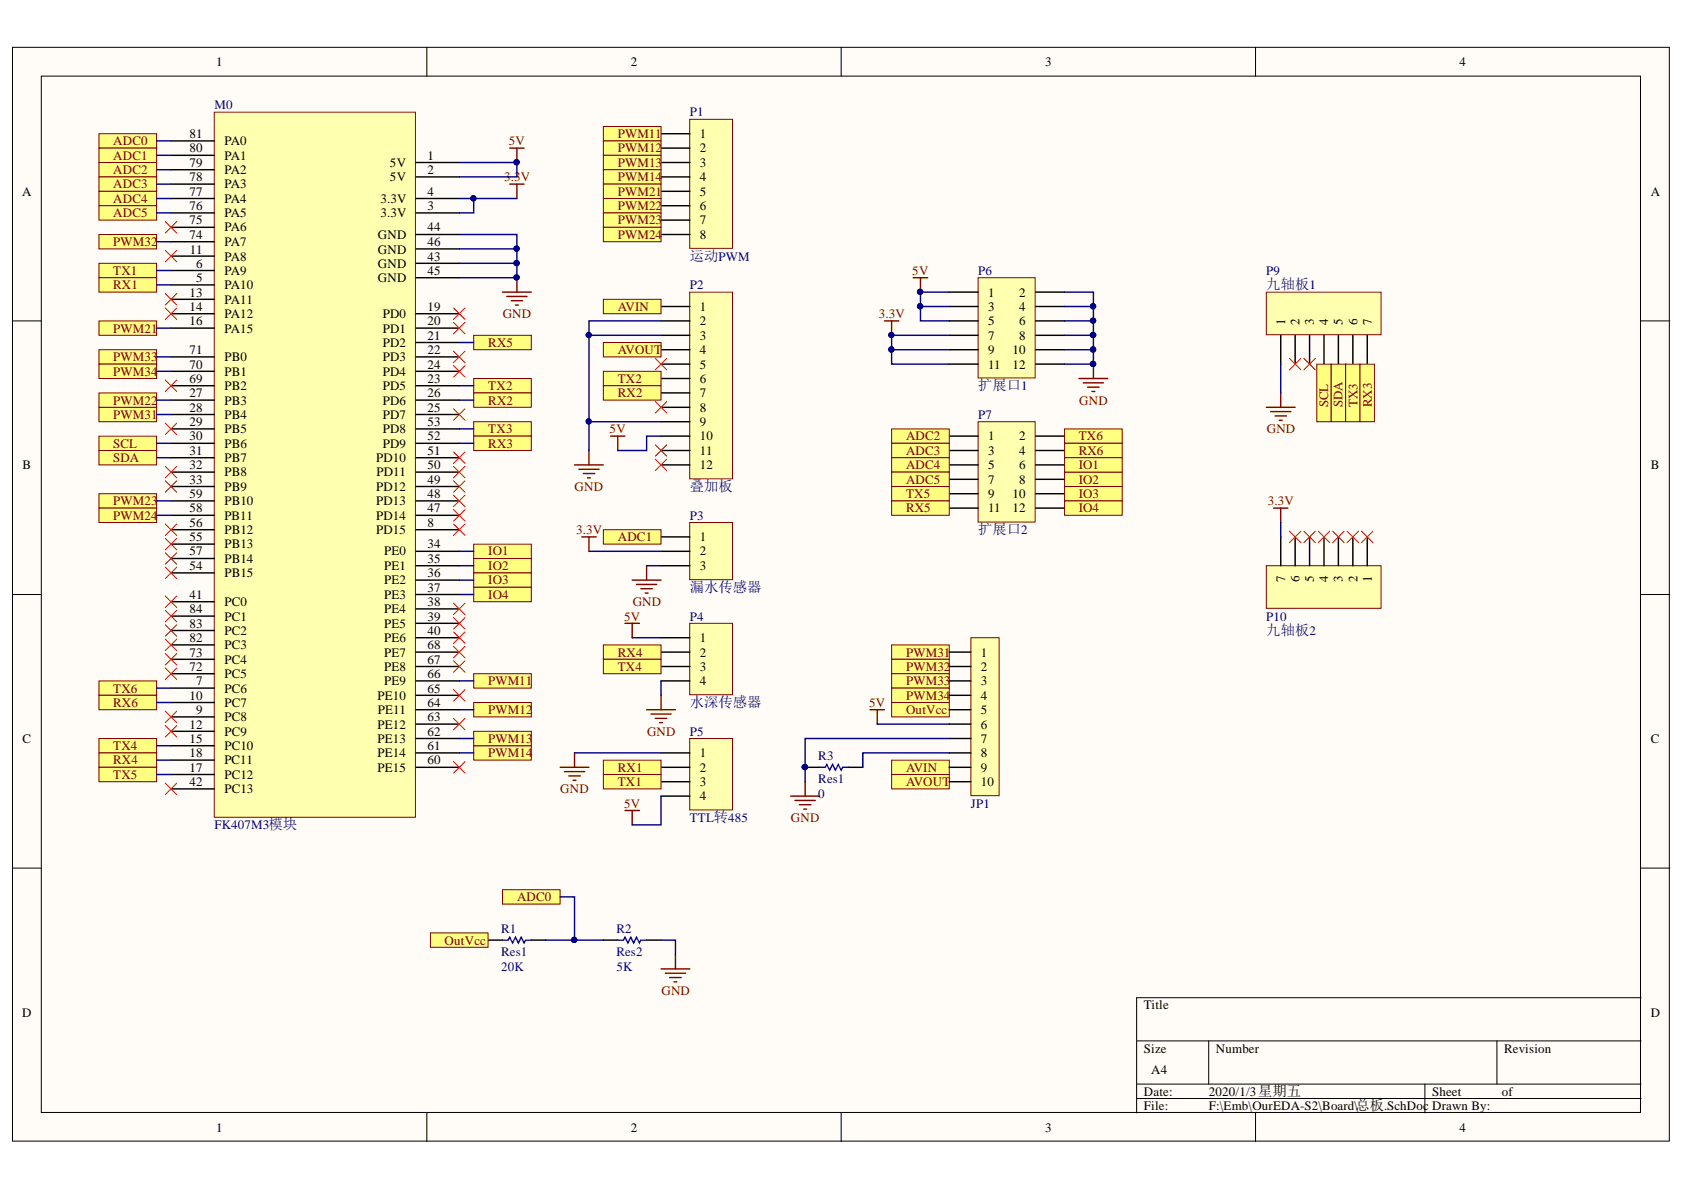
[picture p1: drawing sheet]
<svg xmlns="http://www.w3.org/2000/svg" width="297mm" height="210mm" viewBox="0 0 297 210" stroke-linecap="round" stroke-linejoin="round" font-family="sans-serif">
<defs><g id="words">
<g font-size="2.5" fill="#000080">
<text x="121.7" y="46">运动PWM</text>
<text x="223.4" y="51.1">九轴板1</text>
<text x="172.5" y="68.8">扩展口1</text>
<text x="121.7" y="86.6">叠加板</text>
<text x="172.5" y="94.2">扩展口2</text>
<text x="121.7" y="104.4">漏水传感器</text>
<text x="223.4" y="112">九轴板2</text>
<text x="121.7" y="124.7">水深传感器</text>
</g>
<g font-size="2.3">
<text x="38.2" y="11.7">1</text>
<text x="111.3" y="11.7">2</text>
<text x="184.4" y="11.7">3</text>
<text x="257.5" y="11.7">4</text>
<text x="33.4" y="29.4">79</text>
<text x="33.4" y="26.9">80</text>
<text x="33.4" y="24.3">81</text>
<text x="39.6" y="28.1">PA1</text>
<text x="39.6" y="25.6">PA0</text>
<text x="68.8" y="29.4">5V</text>
<text x="75.4" y="28.1">1</text>
<text x="123.4" y="24.3">1</text>
<text x="123.4" y="26.9">2</text>
<text x="123.4" y="29.4">3</text>
<text x="3.9" y="34.5">A</text>
<text x="33.4" y="34.5">77</text>
<text x="33.4" y="32">78</text>
<text x="39.6" y="35.8">PA4</text>
<text x="39.6" y="33.2">PA3</text>
<text x="39.6" y="30.7">PA2</text>
<text x="67.1" y="35.8">3.3V</text>
<text x="68.8" y="32">5V</text>
<text x="75.4" y="30.7">2</text>
<text x="75.4" y="34.5">4</text>
<text x="123.4" y="32">4</text>
<text x="123.4" y="34.5">5</text>
<text x="291.2" y="34.5">A</text>
<text x="33.4" y="39.6">75</text>
<text x="33.4" y="37">76</text>
<text x="39.6" y="40.8">PA6</text>
<text x="39.6" y="38.3">PA5</text>
<text x="67.1" y="38.3">3.3V</text>
<text x="75.4" y="37">3</text>
<text x="75.4" y="40.8">44</text>
<text x="123.4" y="37">6</text>
<text x="123.4" y="39.6">7</text>
<text x="33.4" y="42.1">74</text>
<text x="33.5" y="44.7">11</text>
<text x="34.6" y="47.3">6</text>
<text x="39.6" y="46">PA8</text>
<text x="39.6" y="43.5">PA7</text>
<text x="66.7" y="47.3">GND</text>
<text x="66.7" y="42.1">GND</text>
<text x="66.7" y="44.7">GND</text>
<text x="75.4" y="46">43</text>
<text x="75.4" y="43.5">46</text>
<text x="123.4" y="42.1">8</text>
<text x="33.4" y="52.3">13</text>
<text x="34.6" y="49.8">5</text>
<text x="39.6" y="51.1">PA10</text>
<text x="39.6" y="48.5">PA9</text>
<text x="39.6" y="53.6">PA11</text>
<text x="66.7" y="49.8">GND</text>
<text x="75.4" y="48.5">45</text>
<text x="174.3" y="52.3">1</text>
<text x="179.8" y="52.3">2</text>
<text x="33.4" y="54.9">14</text>
<text x="33.4" y="57.4">16</text>
<text x="39.6" y="56.1">PA12</text>
<text x="39.6" y="58.7">PA15</text>
<text x="67.5" y="56.1">PD0</text>
<text x="67.5" y="58.7">PD1</text>
<text x="75.4" y="54.9">19</text>
<text x="75.4" y="57.4">20</text>
<text x="75.4" y="59.9">21</text>
<text x="123.4" y="54.9">1</text>
<text x="123.4" y="57.4">2</text>
<text x="123.4" y="59.9">3</text>
<text x="174.3" y="54.9">3</text>
<text x="174.3" y="57.4">5</text>
<text x="174.3" y="59.9">7</text>
<text x="179.8" y="54.9">4</text>
<text x="179.8" y="57.4">6</text>
<text x="179.8" y="59.9">8</text>
<text x="226.7" y="57.4" transform="rotate(-90 226.7 57.4)">1</text>
<text x="229.2" y="57.4" transform="rotate(-90 229.2 57.4)">2</text>
<text x="231.7" y="57.4" transform="rotate(-90 231.7 57.4)">3</text>
<text x="234.3" y="57.4" transform="rotate(-90 234.3 57.4)">4</text>
<text x="236.8" y="57.4" transform="rotate(-90 236.8 57.4)">5</text>
<text x="239.4" y="57.4" transform="rotate(-90 239.4 57.4)">6</text>
<text x="242" y="57.4" transform="rotate(-90 242 57.4)">7</text>
<text x="33.4" y="65">70</text>
<text x="33.4" y="62.5">71</text>
<text x="39.6" y="63.7">PB0</text>
<text x="67.5" y="61.2">PD2</text>
<text x="67.5" y="63.7">PD3</text>
<text x="75.4" y="62.5">22</text>
<text x="75.4" y="65">24</text>
<text x="123.4" y="62.5">4</text>
<text x="123.4" y="65">5</text>
<text x="174.3" y="62.5">9</text>
<text x="174.3" y="65">11</text>
<text x="178.6" y="62.5">10</text>
<text x="178.6" y="65">12</text>
<text x="33.4" y="70.1">27</text>
<text x="33.4" y="67.5">69</text>
<text x="39.6" y="71.4">PB3</text>
<text x="39.6" y="68.8">PB2</text>
<text x="39.6" y="66.3">PB1</text>
<text x="67.5" y="68.8">PD5</text>
<text x="67.5" y="66.3">PD4</text>
<text x="67.5" y="71.4">PD6</text>
<text x="75.4" y="67.5">23</text>
<text x="75.4" y="70.1">26</text>
<text x="123.4" y="67.5">6</text>
<text x="123.4" y="70.1">7</text>
<text x="33.4" y="72.6">28</text>
<text x="33.4" y="75.2">29</text>
<text x="33.4" y="77.7">30</text>
<text x="39.6" y="73.9">PB4</text>
<text x="39.6" y="76.4">PB5</text>
<text x="67.5" y="73.9">PD7</text>
<text x="67.5" y="76.4">PD8</text>
<text x="75.4" y="72.6">25</text>
<text x="75.4" y="77.7">52</text>
<text x="75.4" y="75.2">53</text>
<text x="123.4" y="72.6">8</text>
<text x="123.4" y="75.2">9</text>
<text x="123.4" y="77.7">10</text>
<text x="174.3" y="77.7">1</text>
<text x="179.8" y="77.7">2</text>
<text x="4" y="82.8">B</text>
<text x="33.4" y="80.2">31</text>
<text x="33.4" y="82.8">32</text>
<text x="39.6" y="79">PB6</text>
<text x="39.6" y="81.5">PB7</text>
<text x="66.3" y="81.5">PD10</text>
<text x="67.5" y="79">PD9</text>
<text x="75.4" y="82.8">50</text>
<text x="75.4" y="80.2">51</text>
<text x="123.4" y="80.2">11</text>
<text x="123.4" y="82.8">12</text>
<text x="174.3" y="80.2">3</text>
<text x="174.3" y="82.8">5</text>
<text x="179.8" y="80.2">4</text>
<text x="179.8" y="82.8">6</text>
<text x="291.2" y="82.8">B</text>
<text x="33.4" y="85.3">33</text>
<text x="33.4" y="87.8">59</text>
<text x="39.6" y="84">PB8</text>
<text x="39.6" y="86.6">PB9</text>
<text x="39.6" y="89.1">PB10</text>
<text x="66.3" y="89.1">PD13</text>
<text x="66.3" y="86.6">PD12</text>
<text x="66.4" y="84">PD11</text>
<text x="75.4" y="87.8">48</text>
<text x="75.4" y="85.3">49</text>
<text x="174.3" y="85.3">7</text>
<text x="174.3" y="87.8">9</text>
<text x="178.6" y="87.8">10</text>
<text x="179.8" y="85.3">8</text>
<text x="33.4" y="95.4">55</text>
<text x="33.4" y="92.9">56</text>
<text x="33.4" y="90.4">58</text>
<text x="39.6" y="94.2">PB12</text>
<text x="39.6" y="91.6">PB11</text>
<text x="66.3" y="94.2">PD15</text>
<text x="66.3" y="91.6">PD14</text>
<text x="75.4" y="92.9">8</text>
<text x="75.4" y="90.4">47</text>
<text x="123.4" y="95.4">1</text>
<text x="174.3" y="90.4">11</text>
<text x="178.6" y="90.4">12</text>
<text x="33.4" y="100.5">54</text>
<text x="33.4" y="98">57</text>
<text x="39.6" y="101.8">PB15</text>
<text x="39.6" y="96.7">PB13</text>
<text x="39.6" y="99.3">PB14</text>
<text x="67.8" y="98">PE0</text>
<text x="67.8" y="100.5">PE1</text>
<text x="75.4" y="96.7">34</text>
<text x="75.4" y="99.3">35</text>
<text x="75.4" y="101.8">36</text>
<text x="123.4" y="98">2</text>
<text x="123.4" y="100.5">3</text>
<text x="33.4" y="105.7">41</text>
<text x="39.6" y="106.9">PC0</text>
<text x="67.8" y="103.1">PE2</text>
<text x="67.8" y="105.7">PE3</text>
<text x="75.4" y="104.4">37</text>
<text x="75.4" y="106.9">38</text>
<text x="226.7" y="102.7" transform="rotate(-90 226.7 102.7)">7</text>
<text x="229.2" y="102.7" transform="rotate(-90 229.2 102.7)">6</text>
<text x="231.7" y="102.7" transform="rotate(-90 231.7 102.7)">5</text>
<text x="234.3" y="102.7" transform="rotate(-90 234.3 102.7)">4</text>
<text x="236.8" y="102.7" transform="rotate(-90 236.8 102.7)">3</text>
<text x="239.4" y="102.7" transform="rotate(-90 239.4 102.7)">2</text>
<text x="242" y="102.7" transform="rotate(-90 242 102.7)">1</text>
<text x="33.4" y="113.3">82</text>
<text x="33.4" y="110.8">83</text>
<text x="33.4" y="108.2">84</text>
<text x="39.6" y="112">PC2</text>
<text x="39.6" y="109.5">PC1</text>
<text x="67.8" y="108.2">PE4</text>
<text x="67.8" y="110.8">PE5</text>
<text x="67.8" y="113.3">PE6</text>
<text x="75.4" y="109.5">39</text>
<text x="75.4" y="112">40</text>
<text x="123.4" y="113.3">1</text>
<text x="33.4" y="118.4">72</text>
<text x="33.4" y="115.8">73</text>
<text x="39.6" y="119.6">PC5</text>
<text x="39.6" y="117.1">PC4</text>
<text x="39.6" y="114.6">PC3</text>
<text x="67.8" y="118.4">PE8</text>
<text x="67.8" y="115.8">PE7</text>
<text x="75.4" y="119.6">66</text>
<text x="75.4" y="117.1">67</text>
<text x="75.4" y="114.6">68</text>
<text x="123.4" y="115.8">2</text>
<text x="123.4" y="118.4">3</text>
<text x="173" y="115.8">1</text>
<text x="173" y="118.4">2</text>
<text x="33.4" y="123.4">10</text>
<text x="34.6" y="120.9">7</text>
<text x="34.6" y="126">9</text>
<text x="39.6" y="122.2">PC6</text>
<text x="39.6" y="124.7">PC7</text>
<text x="66.6" y="123.4">PE10</text>
<text x="66.7" y="126">PE11</text>
<text x="67.8" y="120.9">PE9</text>
<text x="75.4" y="124.7">64</text>
<text x="75.4" y="122.2">65</text>
<text x="123.4" y="120.9">4</text>
<text x="173" y="120.9">3</text>
<text x="173" y="123.4">4</text>
<text x="173" y="126">5</text>
<text x="4" y="131">C</text>
<text x="33.4" y="128.5">12</text>
<text x="33.4" y="131">15</text>
<text x="39.6" y="127.2">PC8</text>
<text x="39.6" y="129.8">PC9</text>
<text x="66.6" y="131">PE13</text>
<text x="66.6" y="128.5">PE12</text>
<text x="75.4" y="129.8">62</text>
<text x="75.4" y="127.2">63</text>
<text x="173" y="128.5">6</text>
<text x="173" y="131">7</text>
<text x="291.2" y="131">C</text>
<text x="33.4" y="136.1">17</text>
<text x="33.4" y="133.6">18</text>
<text x="39.6" y="132.3">PC10</text>
<text x="39.6" y="137.4">PC12</text>
<text x="39.6" y="134.8">PC11</text>
<text x="66.6" y="136.1">PE15</text>
<text x="66.6" y="133.6">PE14</text>
<text x="75.4" y="134.8">60</text>
<text x="75.4" y="132.3">61</text>
<text x="123.4" y="133.6">1</text>
<text x="123.4" y="136.1">2</text>
<text x="173" y="133.6">8</text>
<text x="173" y="136.1">9</text>
<text x="33.4" y="138.7">42</text>
<text x="39.6" y="139.9">PC13</text>
<text x="123.4" y="138.7">3</text>
<text x="123.4" y="141.2">4</text>
<text x="173" y="138.7">10</text>
<text x="3.9" y="179.3">D</text>
<text x="201.8" y="178">Title</text>
<text x="291.2" y="179.3">D</text>
<text x="201.8" y="185.7">Size</text>
<text x="214.5" y="185.7">Number</text>
<text x="265.3" y="185.7">Revision</text>
<text x="203.1" y="189.5">A4</text>
<text x="201.8" y="193.3">Date:</text>
<text x="201.8" y="195.8">File:</text>
<text x="213.2" y="193.3">2020/1/3星期五</text>
<text x="213.2" y="195.8">F:\Emb\OurEDA-S2\Board\总板.SchDoc Drawn By:</text>
<text x="252.6" y="193.3">Sheet</text>
<text x="264.9" y="193.3">of</text>
<text x="38.2" y="199.6">1</text>
<text x="111.3" y="199.6">2</text>
<text x="184.4" y="199.6">3</text>
<text x="257.5" y="199.6">4</text>
</g>
<g font-size="2.3" fill="#000080">
<text x="37.8" y="19.3">M0</text>
<text x="121.7" y="20.5">P1</text>
<text x="121.7" y="51.1">P2</text>
<text x="172.5" y="48.5">P6</text>
<text x="223.4" y="48.5">P9</text>
<text x="172.5" y="73.9">P7</text>
<text x="121.7" y="91.6">P3</text>
<text x="121.7" y="109.5">P4</text>
<text x="223.4" y="109.5">P10</text>
<text x="121.7" y="129.8">P5</text>
<text x="144.3" y="134.1">R3</text>
<text x="144.3" y="140.7">0</text>
<text x="144.3" y="138.1">Res1</text>
<text x="171.2" y="142.5">JP1</text>
<text x="37.8" y="146.3">FK407M3模块</text>
<text x="121.7" y="145">TTL转485</text>
<text x="88.4" y="164.6">R1</text>
<text x="108.7" y="164.6">R2</text>
<text x="88.4" y="171.2">20K</text>
<text x="88.4" y="168.7">Res1</text>
<text x="108.7" y="171.2">5K</text>
<text x="108.7" y="168.7">Res2</text>
</g>
<g font-size="2.3" fill="#800000">
<text x="20" y="25.6">ADC0</text>
<text x="20" y="28.1">ADC1</text>
<text x="89.8" y="25.6">5V</text>
<text x="109" y="24.3">PWM11</text>
<text x="109" y="26.9">PWM12</text>
<text x="109" y="29.4">PWM13</text>
<text x="20" y="30.7">ADC2</text>
<text x="20" y="33.2">ADC3</text>
<text x="20" y="35.8">ADC4</text>
<text x="88.9" y="32">3.3V</text>
<text x="109" y="32">PWM14</text>
<text x="109" y="34.5">PWM21</text>
<text x="20" y="38.3">ADC5</text>
<text x="109" y="37">PWM22</text>
<text x="109" y="39.6">PWM23</text>
<text x="20" y="43.5">PWM32</text>
<text x="109" y="42.1">PWM24</text>
<text x="20" y="48.5">TX1</text>
<text x="20" y="51.1">RX1</text>
<text x="160.9" y="48.5">5V</text>
<text x="20" y="58.7">PWM21</text>
<text x="88.7" y="56.1">GND</text>
<text x="109" y="54.9">AVIN</text>
<text x="155" y="56.1">3.3V</text>
<text x="20" y="63.7">PWM33</text>
<text x="86.1" y="61.2">RX5</text>
<text x="109" y="62.5">AVOUT</text>
<text x="20" y="66.3">PWM34</text>
<text x="20" y="71.4">PWM22</text>
<text x="86.1" y="68.8">TX2</text>
<text x="86.1" y="71.4">RX2</text>
<text x="109" y="67.5">TX2</text>
<text x="109" y="70.1">RX2</text>
<text x="190.4" y="71.4">GND</text>
<text x="234.3" y="71.9" transform="rotate(-90 234.3 71.9)">SCL</text>
<text x="236.8" y="71.9" transform="rotate(-90 236.8 71.9)">SDA</text>
<text x="239.4" y="71.9" transform="rotate(-90 239.4 71.9)">TX3</text>
<text x="242" y="71.9" transform="rotate(-90 242 71.9)">RX3</text>
<text x="20" y="73.9">PWM31</text>
<text x="86.1" y="76.4">TX3</text>
<text x="107.5" y="76.4">5V</text>
<text x="159.8" y="77.7">ADC2</text>
<text x="190.3" y="77.7">TX6</text>
<text x="223.4" y="76.4">GND</text>
<text x="20" y="79">SCL</text>
<text x="20" y="81.5">SDA</text>
<text x="86.1" y="79">RX3</text>
<text x="159.8" y="80.2">ADC3</text>
<text x="159.8" y="82.8">ADC4</text>
<text x="190.3" y="80.2">RX6</text>
<text x="190.3" y="82.8">IO1</text>
<text x="20" y="89.1">PWM23</text>
<text x="101.4" y="86.6">GND</text>
<text x="159.8" y="85.3">ADC5</text>
<text x="159.8" y="87.8">TX5</text>
<text x="190.3" y="85.3">IO2</text>
<text x="190.3" y="87.8">IO3</text>
<text x="223.6" y="89.1">3.3V</text>
<text x="20" y="91.6">PWM24</text>
<text x="101.6" y="94.2">3.3V</text>
<text x="109" y="95.4">ADC1</text>
<text x="159.8" y="90.4">RX5</text>
<text x="190.3" y="90.4">IO4</text>
<text x="86.1" y="98">IO1</text>
<text x="86.1" y="100.5">IO2</text>
<text x="86.1" y="103.1">IO3</text>
<text x="86.1" y="105.7">IO4</text>
<text x="111.6" y="106.9">GND</text>
<text x="110.1" y="109.5">5V</text>
<text x="109" y="115.8">RX4</text>
<text x="109" y="118.4">TX4</text>
<text x="159.8" y="115.8">PWM31</text>
<text x="159.8" y="118.4">PWM32</text>
<text x="20" y="122.2">TX6</text>
<text x="20" y="124.7">RX6</text>
<text x="86.1" y="126">PWM12</text>
<text x="86.1" y="120.9">PWM11</text>
<text x="153.3" y="124.7">5V</text>
<text x="159.8" y="120.9">PWM33</text>
<text x="159.8" y="123.4">PWM34</text>
<text x="159.8" y="126">OutVcc</text>
<text x="86.1" y="131">PWM13</text>
<text x="114.1" y="129.8">GND</text>
<text x="20" y="132.3">TX4</text>
<text x="20" y="134.8">RX4</text>
<text x="20" y="137.4">TX5</text>
<text x="86.1" y="133.6">PWM14</text>
<text x="109" y="136.1">RX1</text>
<text x="159.8" y="136.1">AVIN</text>
<text x="98.8" y="139.9">GND</text>
<text x="109" y="138.7">TX1</text>
<text x="110.1" y="142.5">5V</text>
<text x="159.8" y="138.7">AVOUT</text>
<text x="139.5" y="145">GND</text>
<text x="91.2" y="158.9">ADC0</text>
<text x="78.4" y="166.6">OutVcc</text>
<text x="116.7" y="175.5">GND</text>
</g>
</g></defs>
<g fill="#fffcf8" stroke="#000" stroke-width=".18">
<path d="M2.2 8.3h292.2v193h-292.2z"/>
<path d="M7.3 13.4h282.1v182.8h-282.1z"/>
</g>
<g fill="none" stroke="#000" stroke-width=".18">
<path d="M75.3 8.3v5.1M148.4 8.3v5.1M221.5 8.3v5.1M2.2 56.6h5.1M289.5 56.6h5.1M2.2 104.9h5.1M289.5 104.9h5.1M2.2 153.1h5.1M289.5 153.1h5.1M289.5 176h-89v20.3M75.3 196.3v5.1M148.4 196.3v5.1"/>
<path d="M200.5 183.6h89M200.5 191.2h89M200.5 193.8h89M213.2 183.6v7.6M221.5 196.3v5.1M251.3 191.2v5.1M264 183.6v7.6"/>
</g>
<path d="M37.8 19.8h35.5v124.4h-35.5z" fill="#ffffb0" stroke="#800000" stroke-width=".18"/>
<g fill="none" stroke="#000" stroke-width=".25">
<path d="M30.2 37.6h7.6M30.2 35h7.6M30.2 32.5h7.6M30.2 29.9h7.6M30.2 27.4h7.6M30.2 24.9h7.6M73.4 28.7h7.6M73.4 31.2h7.6M73.4 37.6h7.6M73.4 35h7.6M30.2 50.3h7.6M30.2 47.7h7.6"/>
<path d="M30.2 45.2h7.6M30.2 52.8h7.6M30.2 55.3h7.6M30.2 57.9h7.6M30.2 42.6h7.6M30.2 40.1h7.6M73.4 55.3h7.6M73.4 57.9h7.6M73.4 46.4h7.6M73.4 41.4h7.6M73.4 49h7.6M73.4 43.9h7.6"/>
<path d="M30.2 63h7.6M30.2 68h7.6M30.2 65.5h7.6M30.2 73.1h7.6M30.2 70.6h7.6M30.2 75.7h7.6M30.2 78.2h7.6M73.4 60.4h7.6M73.4 63h7.6M73.4 68h7.6M73.4 65.5h7.6M73.4 73.1h7.6"/>
<path d="M73.4 70.6h7.6M73.4 75.7h7.6M73.4 78.2h7.6M30.2 93.4h7.6M30.2 80.7h7.6M30.2 83.3h7.6M30.2 85.8h7.6M30.2 90.9h7.6M30.2 88.4h7.6M30.2 96h7.6M30.2 98.5h7.6M73.4 93.4h7.6"/>
<path d="M73.4 80.7h7.6M73.4 83.3h7.6M73.4 85.8h7.6M73.4 97.2h7.6M73.4 99.8h7.6M73.4 90.9h7.6M73.4 88.4h7.6M30.2 106.1h7.6M30.2 101.1h7.6M30.2 118.8h7.6M30.2 116.3h7.6M30.2 113.8h7.6"/>
<path d="M30.2 111.2h7.6M30.2 108.7h7.6M73.4 102.3h7.6M73.4 104.9h7.6M73.4 107.4h7.6M73.4 109.9h7.6M73.4 112.5h7.6M73.4 117.6h7.6M73.4 115h7.6M30.2 121.4h7.6M30.2 126.5h7.6M30.2 123.9h7.6"/>
<path d="M30.2 129h7.6M30.2 131.5h7.6M30.2 136.6h7.6M30.2 134.1h7.6M30.2 139.2h7.6M73.4 135.3h7.6M73.4 132.8h7.6M73.4 130.3h7.6M73.4 127.7h7.6M73.4 125.2h7.6M73.4 122.6h7.6M73.4 120.1h7.6"/>
</g>
<path d="M121.7 21h7.5v22.8h-7.5z" fill="#ffffb0" stroke="#800000" stroke-width=".18"/>
<path d="M116.6 23.6h5.1M116.6 26.1h5.1M116.6 28.7h5.1M116.6 31.2h5.1M116.6 33.7h5.1M116.6 36.3h5.1M116.6 38.8h5.1M116.6 41.4h5.1" fill="none" stroke="#000" stroke-width=".25"/>
<path d="M121.7 92.2h7.5v10h-7.5z" fill="#ffffb0" stroke="#800000" stroke-width=".18"/>
<path d="M116.6 94.7h5.1M116.6 97.2h5.1M116.6 99.8h5.1" fill="none" stroke="#000" stroke-width=".25"/>
<path d="M121.7 51.5h7.5v33h-7.5z" fill="#ffffb0" stroke="#800000" stroke-width=".18"/>
<path d="M116.6 54.1h5.1M116.6 56.6h5.1M116.6 59.1h5.1M116.6 61.7h5.1M116.6 64.2h5.1M116.6 66.8h5.1M116.6 69.3h5.1M116.6 71.8h5.1M116.6 74.4h5.1M116.6 76.9h5.1M116.6 79.5h5.1M116.6 82h5.1" fill="none" stroke="#000" stroke-width=".25"/>
<path d="M121.7 109.9h7.5v12.6h-7.5z" fill="#ffffb0" stroke="#800000" stroke-width=".18"/>
<path d="M116.6 112.5h5.1M116.6 115h5.1M116.6 117.6h5.1M116.6 120.1h5.1" fill="none" stroke="#000" stroke-width=".25"/>
<path d="M121.7 130.3h7.5v12.6h-7.5z" fill="#ffffb0" stroke="#800000" stroke-width=".18"/>
<path d="M116.6 132.8h5.1M116.6 135.3h5.1M116.6 137.9h5.1M116.6 140.4h5.1" fill="none" stroke="#000" stroke-width=".25"/>
<g fill="#ffff80" stroke="#800000" stroke-width=".18">
<path d="M17.5 23.6h10.1v2.5h-10.1z" fill-rule="evenodd"/>
<path d="M17.5 26.1h10.1v2.6h-10.1z" fill-rule="evenodd"/>
<path d="M17.5 28.7h10.1v2.5h-10.1z" fill-rule="evenodd"/>
<path d="M17.5 31.2h10.1v2.5h-10.1z" fill-rule="evenodd"/>
<path d="M17.5 33.7h10.1v2.6h-10.1z" fill-rule="evenodd"/>
<path d="M17.5 36.3h10.1v2.5h-10.1z" fill-rule="evenodd"/>
<path d="M17.5 41.4h10.1v2.5h-10.1z" fill-rule="evenodd"/>
<path d="M17.5 61.7h10.1v2.5h-10.1z" fill-rule="evenodd"/>
<path d="M17.5 64.2h10.1v2.6h-10.1z" fill-rule="evenodd"/>
<path d="M83.5 123.9h10.2v2.6h-10.2z" fill-rule="evenodd"/>
<path d="M83.5 131.5h10.2v2.6h-10.2z" fill-rule="evenodd"/>
<path d="M83.5 129h10.2v2.5h-10.2z" fill-rule="evenodd"/>
<path d="M83.5 118.8h10.2v2.6h-10.2z" fill-rule="evenodd"/>
<path d="M17.5 46.4h10.1v2.6h-10.1z" fill-rule="evenodd"/>
<path d="M17.5 49h10.1v2.5h-10.1z" fill-rule="evenodd"/>
<path d="M17.5 71.8h10.1v2.6h-10.1z" fill-rule="evenodd"/>
<path d="M17.5 130.3h10.1v2.5h-10.1z" fill-rule="evenodd"/>
<path d="M17.5 132.8h10.1v2.5h-10.1z" fill-rule="evenodd"/>
<path d="M17.5 135.3h10.1v2.6h-10.1z" fill-rule="evenodd"/>
<path d="M83.5 59.1h10.2v2.6h-10.2z" fill-rule="evenodd"/>
<path d="M83.5 66.8h10.2v2.5h-10.2z" fill-rule="evenodd"/>
<path d="M83.5 69.3h10.2v2.5h-10.2z" fill-rule="evenodd"/>
<path d="M83.5 74.4h10.2v2.5h-10.2z" fill-rule="evenodd"/>
<path d="M83.5 76.9h10.2v2.6h-10.2z" fill-rule="evenodd"/>
<path d="M17.5 120.1h10.1v2.5h-10.1z" fill-rule="evenodd"/>
<path d="M17.5 122.6h10.1v2.6h-10.1z" fill-rule="evenodd"/>
<path d="M17.5 56.6h10.1v2.5h-10.1z" fill-rule="evenodd"/>
<path d="M17.5 69.3h10.1v2.5h-10.1z" fill-rule="evenodd"/>
<path d="M17.5 87.1h10.1v2.5h-10.1z" fill-rule="evenodd"/>
<path d="M17.5 89.6h10.1v2.6h-10.1z" fill-rule="evenodd"/>
</g>
<path d="M89.9 26.1h2.5M89.9 32.5h2.5M91.2 26.1v2.6M91.2 32.5v2.5M88.6 51.5h5.1M89.4 52.3h3.6M90.2 53.1h2M90.9 53.8h.5M91.2 49v2.5" fill="none" stroke="#800000" stroke-width=".25"/>
<g fill="#000080" stroke="#000080" stroke-width=".18">
<circle cx="91.1" cy="48.9" r=".46"/>
<circle cx="91.1" cy="28.6" r=".46"/>
</g>
<g fill="#ffff80" stroke="#800000" stroke-width=".18">
<path d="M106.4 22.3h10.2v2.6h-10.2z" fill-rule="evenodd"/>
<path d="M106.4 24.9h10.2v2.5h-10.2z" fill-rule="evenodd"/>
<path d="M106.4 27.4h10.2v2.5h-10.2z" fill-rule="evenodd"/>
<path d="M106.4 29.9h10.2v2.6h-10.2z" fill-rule="evenodd"/>
<path d="M106.4 32.5h10.2v2.5h-10.2z" fill-rule="evenodd"/>
<path d="M106.4 35h10.2v2.6h-10.2z" fill-rule="evenodd"/>
<path d="M106.4 37.6h10.2v2.5h-10.2z" fill-rule="evenodd"/>
<path d="M106.4 40.1h10.2v2.5h-10.2z" fill-rule="evenodd"/>
<path d="M106.4 52.8h10.2v2.5h-10.2z" fill-rule="evenodd"/>
<path d="M106.4 60.4h10.2v2.6h-10.2z" fill-rule="evenodd"/>
<path d="M106.4 65.5h10.2v2.5h-10.2z" fill-rule="evenodd"/>
<path d="M106.4 68h10.2v2.6h-10.2z" fill-rule="evenodd"/>
</g>
<path d="M103.9 79.5v2.5M101.3 82h5.1M102.1 82.8h3.6M102.9 83.5h2M103.6 84.3h.5" fill="none" stroke="#800000" stroke-width=".25"/>
<g fill="none" stroke="#f00" stroke-width=".18">
<path d="M29.1 39.1l2.1 2M31.2 39.1l-2.1 2M29.1 44.2l2.1 2M29.1 51.8l2.1 2M29.1 54.3l2.1 2.1M31.2 44.2l-2.1 2M31.2 51.8l-2.1 2M31.2 54.3l-2.1 2.1M80 56.9l2 2M80 54.3l2 2.1M82 56.9l-2 2M82 54.3l-2 2.1"/>
<path d="M29.1 67l2.1 2.1M29.1 74.6l2.1 2.1M31.2 67l-2.1 2.1M31.2 74.6l-2.1 2.1M80 79.7l2 2.1M80 64.5l2 2M80 72.1l2 2M80 61.9l2 2.1M82 79.7l-2 2.1M82 64.5l-2 2M82 72.1l-2 2M82 61.9l-2 2.1"/>
<path d="M115.6 63.2l2 2M115.6 70.8l2 2.1M115.6 78.4l2 2.1M117.6 63.2l-2 2M117.6 70.8l-2 2.1M117.6 78.4l-2 2.1M29.1 82.3l2.1 2M29.1 84.8l2.1 2M29.1 92.4l2.1 2.1M29.1 95l2.1 2M29.1 97.5l2.1 2M31.2 82.3l-2.1 2"/>
<path d="M31.2 84.8l-2.1 2M31.2 92.4l-2.1 2.1M31.2 95l-2.1 2M31.2 97.5l-2.1 2M80 92.4l2 2.1M80 89.9l2 2M80 84.8l2 2M80 87.3l2 2.1M80 82.3l2 2M82 92.4l-2 2.1M82 89.9l-2 2M82 84.8l-2 2"/>
<path d="M82 87.3l-2 2.1M82 82.3l-2 2M115.6 81l2 2M117.6 81l-2 2M29.1 100l2.1 2.1M29.1 105.1l2.1 2.1M29.1 107.7l2.1 2M29.1 110.2l2.1 2M29.1 112.7l2.1 2.1M29.1 115.3l2.1 2M29.1 117.8l2.1 2.1M31.2 100l-2.1 2.1"/>
<path d="M31.2 105.1l-2.1 2.1M31.2 107.7l-2.1 2M31.2 110.2l-2.1 2M31.2 112.7l-2.1 2.1M31.2 115.3l-2.1 2M31.2 117.8l-2.1 2.1M80 116.5l2 2.1M80 114l2 2M80 111.5l2 2M80 108.9l2 2.1M80 106.4l2 2M82 116.5l-2 2.1"/>
<path d="M82 114l-2 2M82 111.5l-2 2M82 108.9l-2 2.1M82 106.4l-2 2M29.1 125.4l2.1 2.1M29.1 128l2.1 2M29.1 138.1l2.1 2.1M31.2 125.4l-2.1 2.1M31.2 128l-2.1 2M31.2 138.1l-2.1 2.1M80 134.3l2 2.1M80 126.7l2 2"/>
<path d="M80 121.6l2 2.1M82 134.3l-2 2.1M82 126.7l-2 2M82 121.6l-2 2.1"/>
</g>
<g fill="#ffff80" stroke="#800000" stroke-width=".18">
<path d="M17.5 76.9h10.1v2.6h-10.1z" fill-rule="evenodd"/>
<path d="M17.5 79.5h10.1v2.5h-10.1z" fill-rule="evenodd"/>
</g>
<path d="M172.5 49h10.1v17.7h-10.1z" fill="#ffffb0" stroke="#800000" stroke-width=".18"/>
<path d="M167.4 51.5h5.1M167.4 54.1h5.1M167.4 56.6h5.1M167.4 59.1h5.1M182.7 51.5h5.1M182.7 54.1h5.1M182.7 56.6h5.1M182.7 59.1h5.1M167.4 61.7h5.1M167.4 64.2h5.1M182.7 61.7h5.1M182.7 64.2h5.1" fill="none" stroke="#000" stroke-width=".25"/>
<path d="M172.5 74.4h10.1v17.7h-10.1z" fill="#ffffb0" stroke="#800000" stroke-width=".18"/>
<g fill="none" stroke="#000" stroke-width=".25">
<path d="M167.4 76.9h5.1M167.4 79.5h5.1M182.7 76.9h5.1M182.7 79.5h5.1M167.4 82h5.1M167.4 84.5h5.1M167.4 87.1h5.1M167.4 89.6h5.1M182.7 82h5.1M182.7 84.5h5.1M182.7 87.1h5.1M182.7 89.6h5.1"/>
<path d="M86.1 165.8h2.5M93.7 165.8h2.6M106.4 165.8h2.6M114.1 165.8h2.5"/>
</g>
<g fill="none" stroke="#800000" stroke-width=".25">
<path d="M156 56.6h2.5M157.3 56.6v2.5M161.1 49h2.5M162.4 49v2.5M190.3 66.8h5.1M191.1 67.5h3.5M191.8 68.3h2.1M192.6 69.1h.5M192.9 64.2v2.6M116.6 170.9h5.1M117.4 171.7h3.5M118.1 172.4h2.1"/>
<path d="M118.9 173.2h.5M119.1 168.4v2.5"/>
</g>
<g fill="#000080" stroke="#000080" stroke-width=".18">
<circle cx="162.3" cy="51.5" r=".46"/>
<circle cx="157.2" cy="59.1" r=".46"/>
<circle cx="192.8" cy="64.2" r=".47"/>
</g>
<path d="M88.6 165.8h1.1l.2-.5 .5 1 .5-1 .5 1 .5-1 .5 1 .3-.5h1M109 165.8h1l.2-.5 .6 1 .5-1 .5 1 .5-1 .5 1 .2-.5h1.1" fill="none" stroke="#00f" stroke-width=".25"/>
<path d="M88.6 156.9h10.2v2.6h-10.2z" fill-rule="evenodd" fill="#ffff80" stroke="#800000" stroke-width=".18"/>
<path d="M223.4 51.5h20.2v7.5h-20.2z" fill="#ffffb0" stroke="#800000" stroke-width=".18"/>
<path d="M225.9 59.1v5.1M228.5 59.1v5.1M231 59.1v5.1M233.5 59.1v5.1M236.1 59.1v5.1M238.6 59.1v5.1M241.2 59.1v5.1" fill="none" stroke="#000" stroke-width=".25"/>
<path d="M223.4 99.8h20.2v7.5h-20.2z" fill="#ffffb0" stroke="#800000" stroke-width=".18"/>
<path d="M225.9 94.7v5.1M228.5 94.7v5.1M231 94.7v5.1M233.5 94.7v5.1M236.1 94.7v5.1M238.6 94.7v5.1M241.2 94.7v5.1" fill="none" stroke="#000" stroke-width=".25"/>
<g fill="#ffff80" stroke="#800000" stroke-width=".18">
<path d="M83.5 96h10.2v2.5h-10.2z" fill-rule="evenodd"/>
<path d="M83.5 98.5h10.2v2.6h-10.2z" fill-rule="evenodd"/>
<path d="M83.5 101.1h10.2v2.5h-10.2z" fill-rule="evenodd"/>
<path d="M157.3 75.7h10.1v2.5h-10.1z" fill-rule="evenodd"/>
<path d="M157.3 78.2h10.1v2.5h-10.1z" fill-rule="evenodd"/>
<path d="M157.3 80.7h10.1v2.6h-10.1z" fill-rule="evenodd"/>
<path d="M157.3 83.3h10.1v2.5h-10.1z" fill-rule="evenodd"/>
<path d="M157.3 85.8h10.1v2.6h-10.1z" fill-rule="evenodd"/>
<path d="M157.3 88.4h10.1v2.5h-10.1z" fill-rule="evenodd"/>
<path d="M187.8 75.7h10.1v2.5h-10.1z" fill-rule="evenodd"/>
<path d="M187.8 78.2h10.1v2.5h-10.1z" fill-rule="evenodd"/>
<path d="M187.8 83.3h10.1v2.5h-10.1z" fill-rule="evenodd"/>
<path d="M187.8 80.7h10.1v2.6h-10.1z" fill-rule="evenodd"/>
<path d="M106.4 93.4h10.2v2.6h-10.2z" fill-rule="evenodd"/>
<path d="M187.8 85.8h10.1v2.6h-10.1z" fill-rule="evenodd"/>
<path d="M157.3 113.8h10.1v2.5h-10.1z" fill-rule="evenodd"/>
<path d="M157.3 116.3h10.1v2.5h-10.1z" fill-rule="evenodd"/>
<path d="M157.3 118.8h10.1v2.6h-10.1z" fill-rule="evenodd"/>
<path d="M157.3 121.4h10.1v2.5h-10.1z" fill-rule="evenodd"/>
<path d="M75.9 164.6h10.2v2.5h-10.2z" fill-rule="evenodd"/>
<path d="M157.3 123.9h10.1v2.6h-10.1z" fill-rule="evenodd"/>
<path d="M157.3 134.1h10.1v2.5h-10.1z" fill-rule="evenodd"/>
<path d="M157.3 136.6h10.1v2.6h-10.1z" fill-rule="evenodd"/>
</g>
<g fill="none" stroke="#800000" stroke-width=".25">
<path d="M102.6 94.7h2.6M103.9 94.7v2.5M114.1 99.8v2.5M111.5 102.3h5.1M112.3 103.1h3.5M113 103.8h2.1M113.8 104.6h.5M142 137.9v2.5M153.5 125.2h2.5M154.7 125.2v2.5M139.5 140.4h5.1M140.2 141.2h3.6"/>
<path d="M141 141.9h2M141.8 142.7h.5"/>
</g>
<path d="M142 135.3h2.6M149.6 135.3h2.6" fill="none" stroke="#000" stroke-width=".25"/>
<circle cx="142" cy="135.3" r=".46" fill="#000080" stroke="#000080" stroke-width=".18"/>
<path d="M144.6 135.3h1l.2-.5 .5 1.1 .5-1.1 .6 1.1 .5-1.1 .5 1.1 .2-.6h1" fill="none" stroke="#00f" stroke-width=".25"/>
<g fill="#ffff80" stroke="#800000" stroke-width=".18">
<path d="M232.3 64.2h2.5v10.2h-2.5z" fill-rule="evenodd"/>
<path d="M234.8 64.2h2.6v10.2h-2.6z" fill-rule="evenodd"/>
<path d="M237.4 64.2h2.5v10.2h-2.5z" fill-rule="evenodd"/>
<path d="M239.9 64.2h2.5v10.2h-2.5z" fill-rule="evenodd"/>
</g>
<path d="M223.4 71.8h5.1M224.1 72.6h3.6M224.9 73.4h2M225.7 74.1h.5M225.9 69.3v2.5M224.6 89.6h2.6M225.9 89.6v2.6" fill="none" stroke="#800000" stroke-width=".25"/>
<g fill="none" stroke="#f00" stroke-width=".18">
<path d="M227.4 63.2l2.1 2M229.5 63.2l-2.1 2M230 63.2l2 2M232 63.2l-2 2M227.4 93.7l2.1 2M229.5 93.7l-2.1 2M230 93.7l2 2M232 93.7l-2 2M232.5 93.7l2.1 2M234.6 93.7l-2.1 2M235.1 93.7l2 2M237.1 93.7l-2 2"/>
<path d="M237.6 93.7l2 2M239.6 93.7l-2 2M240.1 93.7l2.1 2M242.2 93.7l-2.1 2"/>
</g>
<g fill="#ffff80" stroke="#800000" stroke-width=".18">
<path d="M106.4 134.1h10.2v2.5h-10.2z" fill-rule="evenodd"/>
<path d="M106.4 136.6h10.2v2.6h-10.2z" fill-rule="evenodd"/>
<path d="M106.4 113.8h10.2v2.5h-10.2z" fill-rule="evenodd"/>
<path d="M106.4 116.3h10.2v2.5h-10.2z" fill-rule="evenodd"/>
</g>
<g fill="none" stroke="#800000" stroke-width=".25">
<path d="M107.7 76.9h2.5M109 76.9v2.6M110.2 109.9h2.6M111.5 109.9v2.6M98.8 135.3h5.1M99.6 136.1h3.5M100.3 136.9h2.1M101.1 137.6h.5M101.3 132.8v2.5M114.1 125.2h5M114.8 125.9h3.6M115.6 126.7h2"/>
<path d="M116.3 127.5h.6M116.6 122.6v2.6M110.2 143h2.6M111.5 143v2.5"/>
</g>
<g fill="#ffff80" stroke="#800000" stroke-width=".18">
<path d="M83.5 103.6h10.2v2.5h-10.2z" fill-rule="evenodd"/>
<path d="M187.8 88.4h10.1v2.5h-10.1z" fill-rule="evenodd"/>
</g>
<path d="M171.3 112.5h4.9v27.8h-4.9z" fill="#ffffb0" stroke="#800000" stroke-width=".18"/>
<path d="M167.4 115h3.9M167.4 117.6h3.9M167.4 120.1h3.9M167.4 122.6h3.9M167.4 125.2h3.9M167.4 127.7h3.9M167.4 130.3h3.9M167.4 132.8h3.9M167.4 135.3h3.9M167.4 137.9h3.9" fill="none" stroke="#000" stroke-width=".25"/>
<g fill="none" stroke="#000080" stroke-width=".25">
<path d="M27.6 24.9h2.6M27.6 27.4h2.6M27.6 29.9h2.6M27.6 32.5h2.6M27.6 35h2.6M27.6 37.6h2.6M81 28.7h10.2v2.5h-10.2M81 35h10.2M83.5 35v2.6h-2.5M27.6 42.6h2.6M27.6 47.7h2.6M27.6 50.3h2.6"/>
<path d="M27.6 57.9h2.6M81 46.4h10.2v2.6h-10.2M81 43.9h10.2v2.5M81 41.4h10.2v2.5M103.9 59.1h12.7M116.6 56.6h-12.7v22.9M162.4 54.1v2.5h5M167.4 51.5h-5v2.6h5M167.4 59.1h-10.1v2.6h10.1M187.8 51.5h5.1v2.6h-5.1M187.8 56.6h5.1v2.5M187.8 59.1h5.1"/>
<path d="M192.9 54.1v2.5M192.9 59.1v2.6M27.6 63h2.6M27.6 65.5h2.6M27.6 73.1h2.6M27.6 70.6h2.6M27.6 78.2h2.6M81 60.4h2.5M81 68h2.5M81 70.6h2.5M81 75.7h2.5M81 78.2h2.5"/>
<path d="M103.9 74.4h12.7M116.6 76.9h-2.5v2.6h-5.1M157.3 61.7v2.5h10.1M187.8 61.7h5.1v2.5h-5.1M225.9 64.2v5.1M27.6 88.4h2.6M27.6 90.9h2.6M27.6 80.7h2.6M81 97.2h2.5M81 99.8h2.5M103.9 97.2h12.7M114.1 99.8h2.5"/>
<path d="M225.9 92.2v2.5M81 102.3h2.5M81 104.9h2.5M111.5 112.5h5.1M27.6 131.5h2.6M27.6 134.1h2.6M27.6 136.6h2.6M27.6 121.4h2.6M27.6 123.9h2.6M81 120.1h2.5M81 125.2h2.5M81 130.3h2.5"/>
<path d="M81 132.8h2.5M101.3 132.8h15.3M116.6 120.1v2.5M154.7 127.7h12.7M167.4 130.3h-25.4v7.6M167.4 132.8h-15.2v2.5M98.8 158.2h2.5v7.6M116.6 140.4v5.1h-5.1M96.3 165.8h10.1M116.6 165.8h2.5v2.6"/>
</g>
<g fill="#000080" stroke="#000080" stroke-width=".18">
<circle cx="91.1" cy="46.4" r=".47"/>
<circle cx="91.1" cy="48.9" r=".46"/>
<circle cx="91.1" cy="43.9" r=".46"/>
<circle cx="91.1" cy="28.6" r=".46"/>
<circle cx="83.5" cy="35" r=".46"/>
<circle cx="103.8" cy="59.1" r=".46"/>
<circle cx="103.8" cy="74.3" r=".46"/>
<circle cx="162.3" cy="54" r=".47"/>
<circle cx="162.3" cy="51.5" r=".46"/>
<circle cx="157.2" cy="61.6" r=".46"/>
<circle cx="157.2" cy="59.1" r=".46"/>
<circle cx="192.8" cy="54" r=".47"/>
<circle cx="192.8" cy="56.6" r=".46"/>
<circle cx="192.8" cy="59.1" r=".46"/>
<circle cx="192.8" cy="61.6" r=".47"/>
<circle cx="192.8" cy="64.2" r=".47"/>
<circle cx="101.3" cy="165.8" r=".47"/>
<circle cx="142" cy="135.3" r=".46"/>
</g>
<use href="#words"/>
</svg>
